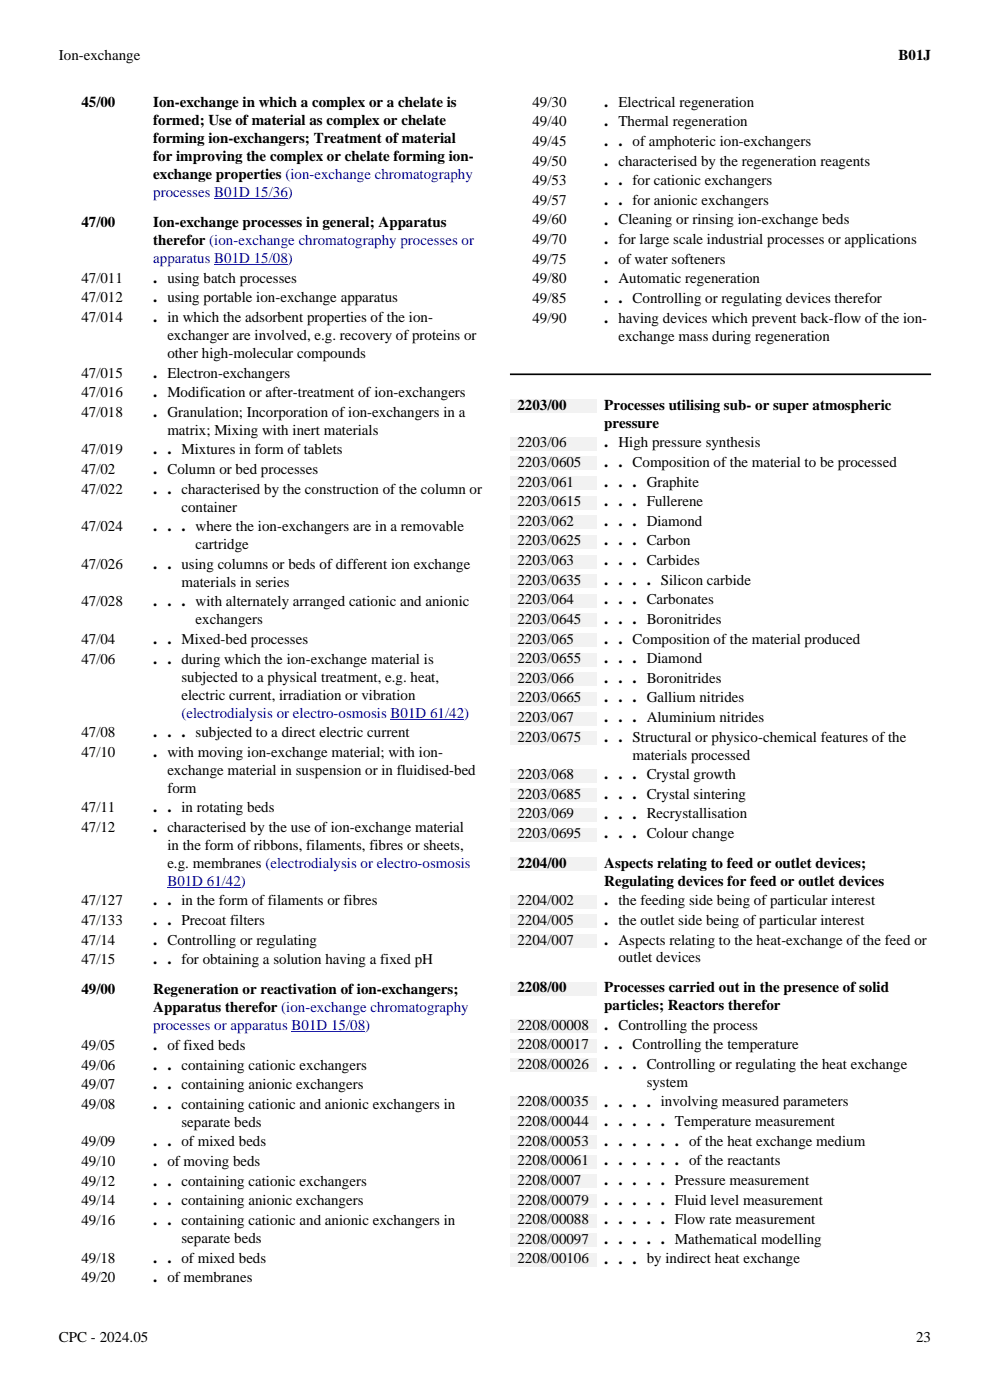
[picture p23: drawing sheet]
<svg xmlns="http://www.w3.org/2000/svg" width="210mm" height="297mm" viewBox="0 0 210 297" stroke-linecap="round" stroke-linejoin="round" font-family="sans-serif">
<defs><g id="words">
<g font-size="3.5">
<text x="128.2" y="22.7">. Electrical regeneration</text>
<text x="128.2" y="26.8">. Thermal regeneration</text>
<text x="128.2" y="31">. . of amphoteric ion-exchangers</text>
<text x="128.2" y="35.1">. characterised by the regeneration reagents</text>
<text x="128.2" y="39.3">. . for cationic exchangers</text>
<text x="128.2" y="43.5">. . for anionic exchangers</text>
<text x="128.2" y="47.6">. Cleaning or rinsing ion-exchange beds</text>
<text x="128.2" y="51.8">. for large scale industrial processes or applications</text>
<text x="128.2" y="56">. of water softeners</text>
<text x="32.5" y="60">. using batch processes</text>
<text x="32.5" y="64.2">. using portable ion-exchange apparatus</text>
<text x="128.2" y="60.1">. Automatic regeneration</text>
<text x="128.2" y="64.3">. . Controlling or regulating devices therefor</text>
<text x="32.5" y="68.3">. in which the adsorbent properties of the ion-</text>
<text x="128.2" y="68.4">. having devices which prevent back-flow of the ion-</text>
<text x="32.5" y="80.1">. Electron-exchangers</text>
<text x="32.5" y="84.3">. Modification or after-treatment of ion-exchangers</text>
<text x="32.5" y="88.4">. Granulation; Incorporation of ion-exchangers in a</text>
<text x="128.2" y="94.9">. High pressure synthesis</text>
<text x="32.5" y="96.4">. . Mixtures in form of tablets</text>
<text x="32.5" y="100.6">. Column or bed processes</text>
<text x="128.2" y="99.1">. . Composition of the material to be processed</text>
<text x="32.5" y="104.7">. . characterised by the construction of the column or</text>
<text x="128.2" y="103.2">. . . Graphite</text>
<text x="128.2" y="107.4">. . . Fullerene</text>
<text x="32.5" y="112.7">. . . where the ion-exchangers are in a removable</text>
<text x="128.2" y="111.6">. . . Diamond</text>
<text x="128.2" y="115.7">. . . Carbon</text>
<text x="128.2" y="119.9">. . . Carbides</text>
<text x="32.5" y="120.7">. . using columns or beds of different ion exchange</text>
<text x="128.2" y="124">. . . . Silicon carbide</text>
<text x="32.5" y="128.7">. . . with alternately arranged cationic and anionic</text>
<text x="128.2" y="128.2">. . . Carbonates</text>
<text x="32.5" y="136.6">. . Mixed-bed processes</text>
<text x="128.2" y="132.4">. . . Boronitrides</text>
<text x="128.2" y="136.5">. . Composition of the material produced</text>
<text x="32.5" y="140.8">. . during which the ion-exchange material is</text>
<text x="128.2" y="140.7">. . . Diamond</text>
<text x="128.2" y="144.9">. . . Boronitrides</text>
<text x="128.2" y="149">. . . Gallium nitrides</text>
<text x="128.2" y="153.2">. . . Aluminium nitrides</text>
<text x="32.5" y="156.4">. . . subjected to a direct electric current</text>
<text x="32.5" y="160.5">. with moving ion-exchange material; with ion-</text>
<text x="128.2" y="157.3">. . Structural or physico-chemical features of the</text>
<text x="128.2" y="165.3">. . . Crystal growth</text>
<text x="32.5" y="172.3">. . in rotating beds</text>
<text x="128.2" y="169.5">. . . Crystal sintering</text>
<text x="128.2" y="173.6">. . . Recrystallisation</text>
<text x="32.5" y="176.5">. characterised by the use of ion-exchange material</text>
<text x="128.2" y="177.8">. . . Colour change</text>
<text x="32.5" y="192.1">. . in the form of filaments or fibres</text>
<text x="32.5" y="196.2">. . Precoat filters</text>
<text x="128.2" y="192.1">. the feeding side being of particular interest</text>
<text x="128.2" y="196.2">. the outlet side being of particular interest</text>
<text x="32.5" y="200.4">. Controlling or regulating</text>
<text x="128.2" y="200.4">. Aspects relating to the heat-exchange of the feed or</text>
<text x="32.5" y="204.6">. . for obtaining a solution having a fixed pH</text>
<text x="128.2" y="218.4">. Controlling the process</text>
<text x="32.5" y="222.8">. of fixed beds</text>
<text x="32.5" y="226.9">. . containing cationic exchangers</text>
<text x="128.2" y="222.6">. . Controlling the temperature</text>
<text x="128.2" y="226.8">. . . Controlling or regulating the heat exchange</text>
<text x="32.5" y="231.1">. . containing anionic exchangers</text>
<text x="32.5" y="235.2">. . containing cationic and anionic exchangers in</text>
<text x="128.2" y="234.7">. . . . involving measured parameters</text>
<text x="128.2" y="238.9">. . . . . Temperature measurement</text>
<text x="32.5" y="243.2">. . of mixed beds</text>
<text x="128.2" y="243.1">. . . . . . of the heat exchange medium</text>
<text x="32.5" y="247.4">. of moving beds</text>
<text x="32.5" y="251.5">. . containing cationic exchangers</text>
<text x="128.2" y="247.2">. . . . . . of the reactants</text>
<text x="128.2" y="251.4">. . . . . Pressure measurement</text>
<text x="32.5" y="255.7">. . containing anionic exchangers</text>
<text x="128.2" y="255.6">. . . . . Fluid level measurement</text>
<text x="32.5" y="259.9">. . containing cationic and anionic exchangers in</text>
<text x="128.2" y="259.7">. . . . . Flow rate measurement</text>
<text x="128.2" y="263.9">. . . . . Mathematical modelling</text>
<text x="32.5" y="267.8">. . of mixed beds</text>
<text x="128.2" y="268">. . . by indirect heat exchange</text>
<text x="32.5" y="272">. of membranes</text>
</g>
<g font-size="3.2">
<text x="12.5" y="12.6">Ion-exchange</text>
<text x="190.6" y="12.7">B01J</text>
<text x="17.3" y="22.7">45/00</text>
<text x="32.5" y="22.7">Ion-exchange in which a complex or a chelate is</text>
<text x="112.9" y="22.6">49/30</text>
<text x="32.5" y="26.5">formed; Use of material as complex or chelate</text>
<text x="112.9" y="26.8">49/40</text>
<text x="32.5" y="30.3">forming ion-exchangers; Treatment of material</text>
<text x="32.5" y="34.1">for improving the complex or chelate forming ion-</text>
<text x="112.9" y="31">49/45</text>
<text x="112.9" y="35.1">49/50</text>
<text x="32.5" y="37.9">exchange properties (ion-exchange chromatography</text>
<text x="112.9" y="39.3">49/53</text>
<text x="112.9" y="43.5">49/57</text>
<text x="112.9" y="47.6">49/60</text>
<text x="17.3" y="48.1">47/00</text>
<text x="32.5" y="48.1">Ion-exchange processes in general; Apparatus</text>
<text x="32.5" y="51.9">therefor (ion-exchange chromatography processes or</text>
<text x="112.9" y="51.8">49/70</text>
<text x="17.3" y="60">47/011</text>
<text x="112.9" y="55.9">49/75</text>
<text x="17.3" y="64.2">47/012</text>
<text x="112.9" y="60.1">49/80</text>
<text x="112.9" y="64.3">49/85</text>
<text x="17.3" y="68.3">47/014</text>
<text x="112.9" y="68.4">49/90</text>
<text x="35.5" y="72.1">exchanger are involved, e.g. recovery of proteins or</text>
<text x="35.5" y="75.9">other high-molecular compounds</text>
<text x="131.2" y="72.2">exchange mass during regeneration</text>
<text x="17.3" y="80.1">47/015</text>
<text x="17.3" y="84.3">47/016</text>
<text x="17.3" y="88.4">47/018</text>
<text x="109.8" y="86.9">2203/00</text>
<text x="128.2" y="86.9">Processes utilising sub- or super atmospheric</text>
<text x="35.5" y="92.2">matrix; Mixing with inert materials</text>
<text x="109.8" y="94.9">2203/06</text>
<text x="128.2" y="90.7">pressure</text>
<text x="17.3" y="96.4">47/019</text>
<text x="17.3" y="100.6">47/02</text>
<text x="109.8" y="99.1">2203/0605</text>
<text x="17.3" y="104.7">47/022</text>
<text x="109.8" y="103.2">2203/061</text>
<text x="109.8" y="107.4">2203/0615</text>
<text x="17.3" y="112.7">47/024</text>
<text x="38.5" y="108.5">container</text>
<text x="109.8" y="111.5">2203/062</text>
<text x="41.5" y="116.5">cartridge</text>
<text x="109.8" y="115.7">2203/0625</text>
<text x="109.8" y="119.9">2203/063</text>
<text x="17.3" y="120.7">47/026</text>
<text x="38.5" y="124.5">materials in series</text>
<text x="109.8" y="124">2203/0635</text>
<text x="17.3" y="128.6">47/028</text>
<text x="109.8" y="128.2">2203/064</text>
<text x="17.3" y="136.6">47/04</text>
<text x="41.5" y="132.5">exchangers</text>
<text x="109.8" y="132.4">2203/0645</text>
<text x="109.8" y="136.5">2203/065</text>
<text x="17.3" y="140.8">47/06</text>
<text x="109.8" y="140.7">2203/0655</text>
<text x="38.5" y="144.6">subjected to a physical treatment, e.g. heat,</text>
<text x="38.5" y="148.4">electric current, irradiation or vibration</text>
<text x="109.8" y="144.8">2203/066</text>
<text x="109.8" y="149">2203/0665</text>
<text x="109.8" y="153.2">2203/067</text>
<text x="17.3" y="156.4">47/08</text>
<text x="17.3" y="160.5">47/10</text>
<text x="109.8" y="157.3">2203/0675</text>
<text x="134.2" y="161.1">materials processed</text>
<text x="35.5" y="164.3">exchange material in suspension or in fluidised-bed</text>
<text x="109.8" y="165.3">2203/068</text>
<text x="17.3" y="172.3">47/11</text>
<text x="35.5" y="168.2">form</text>
<text x="109.8" y="169.5">2203/0685</text>
<text x="109.8" y="173.6">2203/069</text>
<text x="17.3" y="176.5">47/12</text>
<text x="109.8" y="177.8">2203/0695</text>
<text x="35.5" y="180.3">in the form of ribbons, filaments, fibres or sheets,</text>
<text x="35.5" y="184.1">e.g. membranes (electrodialysis or electro-osmosis</text>
<text x="109.8" y="184.1">2204/00</text>
<text x="128.2" y="184.1">Aspects relating to feed or outlet devices;</text>
<text x="128.2" y="187.9">Regulating devices for feed or outlet devices</text>
<text x="17.3" y="192.1">47/127</text>
<text x="17.3" y="196.2">47/133</text>
<text x="109.8" y="192">2204/002</text>
<text x="109.8" y="196.2">2204/005</text>
<text x="17.3" y="200.4">47/14</text>
<text x="109.8" y="200.4">2204/007</text>
<text x="17.3" y="204.6">47/15</text>
<text x="131.2" y="204.2">outlet devices</text>
<text x="17.3" y="210.9">49/00</text>
<text x="32.5" y="210.9">Regeneration or reactivation of ion-exchangers;</text>
<text x="32.5" y="214.7">Apparatus therefor (ion-exchange chromatography</text>
<text x="109.8" y="210.5">2208/00</text>
<text x="128.2" y="210.5">Processes carried out in the presence of solid</text>
<text x="128.2" y="214.3">particles; Reactors therefor</text>
<text x="109.8" y="218.4">2208/00008</text>
<text x="17.3" y="222.7">49/05</text>
<text x="17.3" y="226.9">49/06</text>
<text x="109.8" y="222.6">2208/00017</text>
<text x="109.8" y="226.8">2208/00026</text>
<text x="17.3" y="231.1">49/07</text>
<text x="137.2" y="230.6">system</text>
<text x="17.3" y="235.2">49/08</text>
<text x="38.5" y="239">separate beds</text>
<text x="109.8" y="234.7">2208/00035</text>
<text x="109.8" y="238.9">2208/00044</text>
<text x="17.3" y="243.2">49/09</text>
<text x="109.8" y="243.1">2208/00053</text>
<text x="17.3" y="247.4">49/10</text>
<text x="17.3" y="251.5">49/12</text>
<text x="109.8" y="247.2">2208/00061</text>
<text x="109.8" y="251.4">2208/0007</text>
<text x="17.3" y="255.7">49/14</text>
<text x="109.8" y="255.5">2208/00079</text>
<text x="17.3" y="259.9">49/16</text>
<text x="38.5" y="263.7">separate beds</text>
<text x="109.8" y="259.7">2208/00088</text>
<text x="109.8" y="263.9">2208/00097</text>
<text x="17.3" y="267.8">49/18</text>
<text x="109.8" y="268">2208/00106</text>
<text x="17.3" y="272">49/20</text>
<text x="12.5" y="284.6">CPC - 2024.05</text>
<text x="194.3" y="284.6">23</text>
</g>
<g font-size="3.2" fill="#00f">
<text x="32.5" y="41.8">processes B01D 15/36)</text>
<text x="32.5" y="55.8">apparatus B01D 15/08)</text>
<text x="38.5" y="152.2">(electrodialysis or electro-osmosis B01D 61/42)</text>
<text x="35.5" y="187.9">B01D 61/42)</text>
<text x="32.5" y="218.6">processes or apparatus B01D 15/08)</text>
</g>
</g></defs>
<path d="M45.5 42.1h15.6M45.5 56.1h15.6M82.9 152.6h15.6M35.5 188.3h15.6M61.9 218.9h15.6" fill="none" stroke="#00f" stroke-width=".21"/>
<path d="M108.2 79.4h89.3" fill="none" stroke="#000" stroke-width=".35"/>
<g fill="#f2f2f2">
<path d="M108.2 84.8h18.3v2.8h-18.3z"/>
<path d="M108.2 92.7h18.3v2.9h-18.3z"/>
<path d="M108.2 96.9h18.3v2.8h-18.3z"/>
<path d="M108.2 101.1h18.3v2.8h-18.3z"/>
<path d="M108.2 105.2h18.3v2.9h-18.3z"/>
<path d="M108.2 109.4h18.3v2.8h-18.3z"/>
<path d="M108.2 113.5h18.3v2.9h-18.3z"/>
<path d="M108.2 117.7h18.3v2.9h-18.3z"/>
<path d="M108.2 121.9h18.3v2.8h-18.3z"/>
<path d="M108.2 126h18.3v2.9h-18.3z"/>
<path d="M108.2 130.2h18.3v2.8h-18.3z"/>
<path d="M108.2 134.4h18.3v2.8h-18.3z"/>
<path d="M108.2 138.5h18.3v2.9h-18.3z"/>
<path d="M108.2 142.7h18.3v2.8h-18.3z"/>
<path d="M108.2 146.8h18.3v2.9h-18.3z"/>
<path d="M108.2 151h18.3v2.9h-18.3z"/>
<path d="M108.2 155.2h18.3v2.8h-18.3z"/>
<path d="M108.2 163.1h18.3v2.9h-18.3z"/>
<path d="M108.2 167.3h18.3v2.9h-18.3z"/>
<path d="M108.2 171.5h18.3v2.8h-18.3z"/>
<path d="M108.2 175.6h18.3v2.9h-18.3z"/>
<path d="M108.2 181.9h18.3v2.8h-18.3z"/>
<path d="M108.2 189.9h18.3v2.8h-18.3z"/>
<path d="M108.2 194h18.3v2.9h-18.3z"/>
<path d="M108.2 198.2h18.3v2.9h-18.3z"/>
<path d="M108.2 208.3h18.3v2.8h-18.3z"/>
<path d="M108.2 216.3h18.3v2.8h-18.3z"/>
<path d="M108.2 220.4h18.3v2.9h-18.3z"/>
<path d="M108.2 224.6h18.3v2.9h-18.3z"/>
<path d="M108.2 232.6h18.3v2.8h-18.3z"/>
<path d="M108.2 236.7h18.3v2.9h-18.3z"/>
<path d="M108.2 240.9h18.3v2.8h-18.3z"/>
<path d="M108.2 245.1h18.3v2.8h-18.3z"/>
<path d="M108.2 249.2h18.3v2.9h-18.3z"/>
<path d="M108.2 253.4h18.3v2.8h-18.3z"/>
<path d="M108.2 257.5h18.3v2.9h-18.3z"/>
<path d="M108.2 261.7h18.3v2.9h-18.3z"/>
<path d="M108.2 265.9h18.3v2.8h-18.3z"/>
</g>
<use href="#words"/>
</svg>
